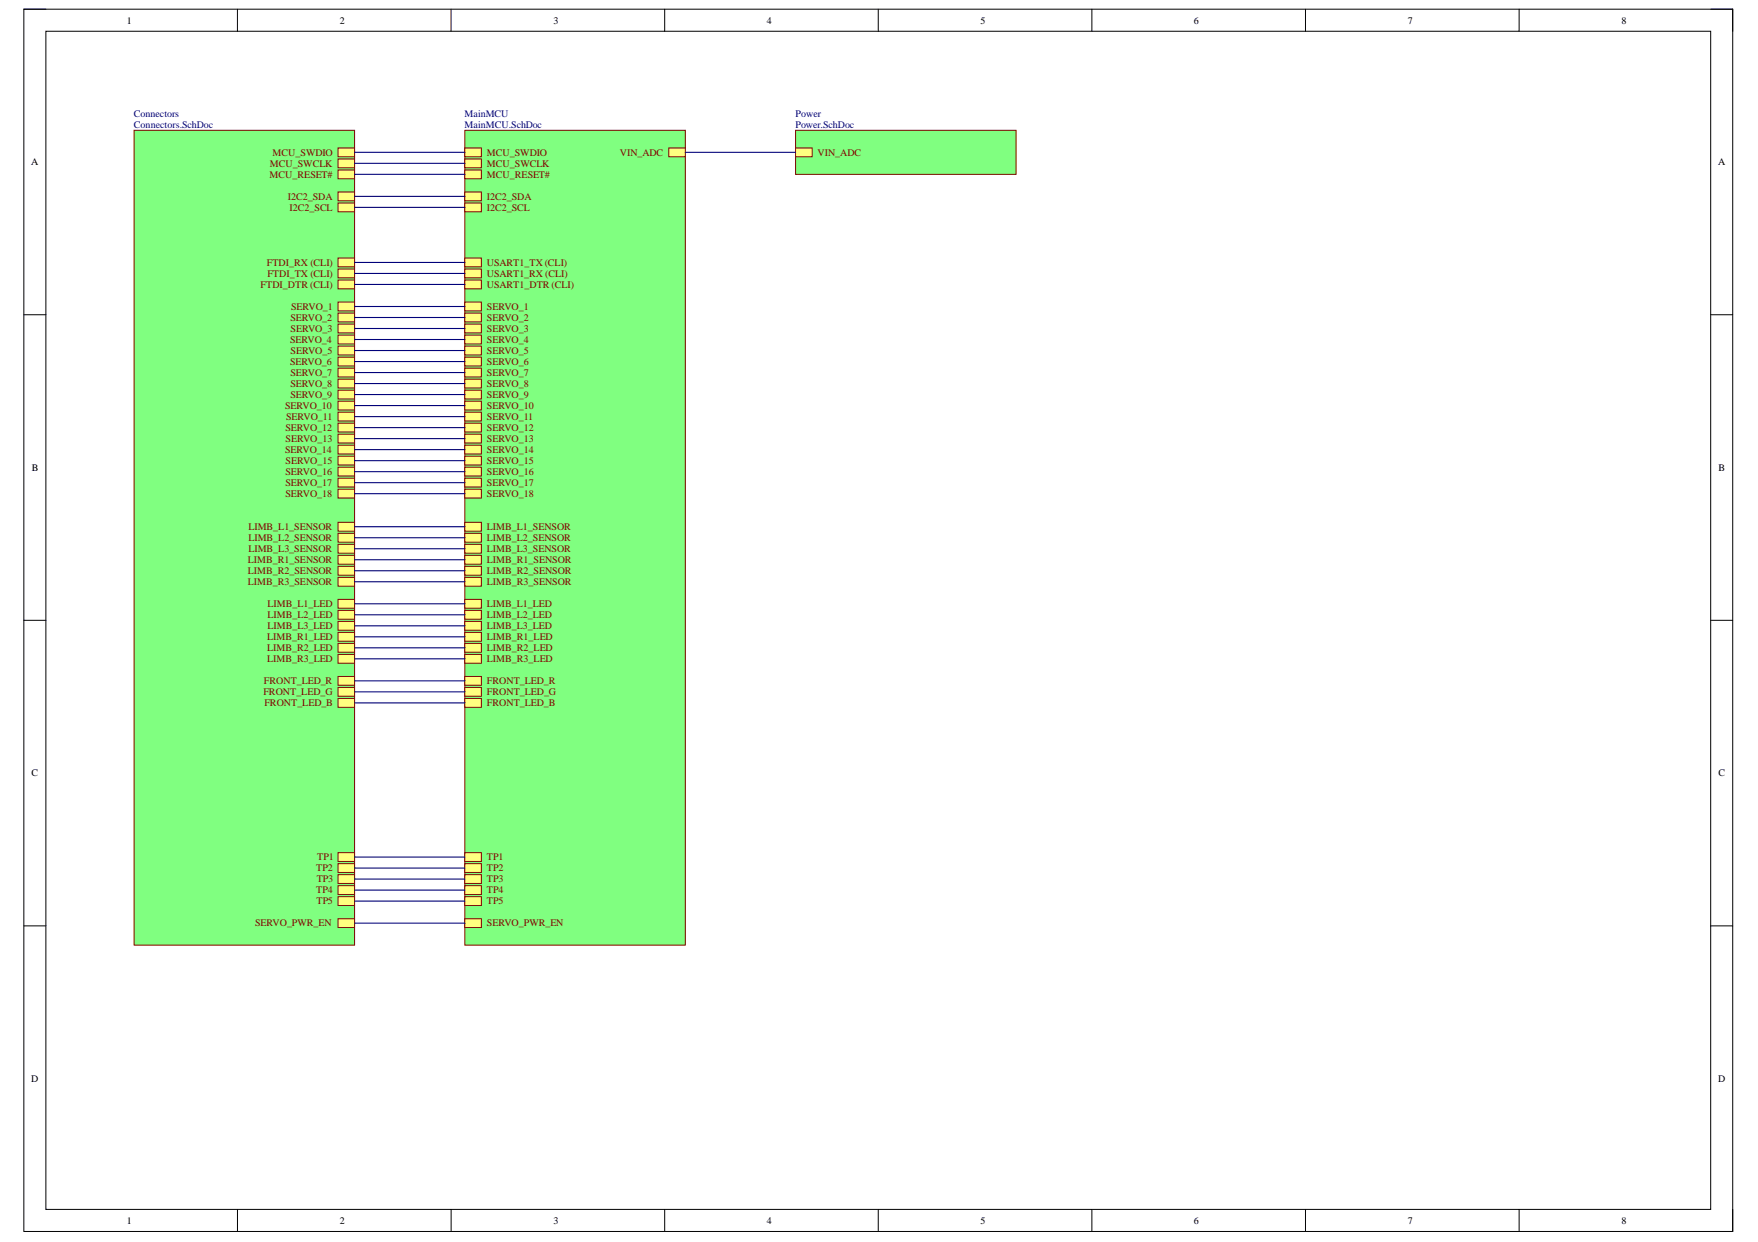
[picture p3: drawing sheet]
<svg xmlns="http://www.w3.org/2000/svg" width="297mm" height="210mm" viewBox="0 0 297 210" stroke-linecap="round" stroke-linejoin="round" font-family="sans-serif">
<defs><g id="words">
<g font-size="1.7">
<text x="21.4" y="4">1</text>
<text x="57.4" y="4">2</text>
<text x="93.5" y="4">3</text>
<text x="129.6" y="4">4</text>
<text x="165.7" y="4">5</text>
<text x="201.7" y="4">6</text>
<text x="237.9" y="4">7</text>
<text x="274" y="4">8</text>
<text x="5.3" y="27.9">A</text>
<text x="290.3" y="27.9">A</text>
<text x="5.4" y="79.6">B</text>
<text x="290.4" y="79.6">B</text>
<text x="5.3" y="131.2">C</text>
<text x="290.4" y="131.2">C</text>
<text x="5.3" y="182.9">D</text>
<text x="290.3" y="182.9">D</text>
<text x="21.4" y="206.8">1</text>
<text x="57.4" y="206.8">2</text>
<text x="93.5" y="206.8">3</text>
<text x="129.6" y="206.8">4</text>
<text x="165.7" y="206.8">5</text>
<text x="201.7" y="206.8">6</text>
<text x="237.9" y="206.8">7</text>
<text x="274" y="206.8">8</text>
</g>
<g font-size="1.7" fill="#000080">
<text x="22.6" y="19.8">Connectors</text>
<text x="22.6" y="21.6">Connectors.SchDoc</text>
<text x="78.5" y="19.8">MainMCU</text>
<text x="78.5" y="21.6">MainMCU.SchDoc</text>
<text x="134.4" y="19.8">Power</text>
<text x="134.4" y="21.6">Power.SchDoc</text>
</g>
<g font-size="1.7" fill="#800000">
<text x="45.6" y="28.2">MCU_SWCLK</text>
<text x="46.1" y="26.3">MCU_SWDIO</text>
<text x="82.3" y="26.3">MCU_SWDIO</text>
<text x="82.3" y="28.2">MCU_SWCLK</text>
<text x="104.7" y="26.3">VIN_ADC</text>
<text x="138.2" y="26.3">VIN_ADC</text>
<text x="45.6" y="30.1">MCU_RESET#</text>
<text x="48.6" y="33.8">I2C2_SDA</text>
<text x="48.9" y="35.6">I2C2_SCL</text>
<text x="82.3" y="30.1">MCU_RESET#</text>
<text x="82.3" y="33.8">I2C2_SDA</text>
<text x="82.3" y="35.6">I2C2_SCL</text>
<text x="45.1" y="44.9">FTDI_RX (CLI)</text>
<text x="45.2" y="46.8">FTDI_TX (CLI)</text>
<text x="82.3" y="44.9">USART1_TX (CLI)</text>
<text x="82.3" y="46.8">USART1_RX (CLI)</text>
<text x="44" y="48.6">FTDI_DTR (CLI)</text>
<text x="49.2" y="52.4">SERVO_1</text>
<text x="82.3" y="48.6">USART1_DTR (CLI)</text>
<text x="82.3" y="52.4">SERVO_1</text>
<text x="49" y="57.9">SERVO_4</text>
<text x="49.1" y="54.2">SERVO_2</text>
<text x="49.1" y="56.1">SERVO_3</text>
<text x="49.1" y="59.8">SERVO_5</text>
<text x="82.3" y="54.2">SERVO_2</text>
<text x="82.3" y="56.1">SERVO_3</text>
<text x="82.3" y="57.9">SERVO_4</text>
<text x="82.3" y="59.8">SERVO_5</text>
<text x="49" y="61.7">SERVO_6</text>
<text x="49.1" y="63.5">SERVO_7</text>
<text x="49.1" y="65.4">SERVO_8</text>
<text x="82.3" y="61.7">SERVO_6</text>
<text x="82.3" y="63.5">SERVO_7</text>
<text x="82.3" y="65.4">SERVO_8</text>
<text x="48.2" y="69.1">SERVO_10</text>
<text x="48.4" y="71">SERVO_11</text>
<text x="49.1" y="67.2">SERVO_9</text>
<text x="82.3" y="67.2">SERVO_9</text>
<text x="82.3" y="69.1">SERVO_10</text>
<text x="82.3" y="71">SERVO_11</text>
<text x="48.2" y="76.5">SERVO_14</text>
<text x="48.2" y="72.8">SERVO_12</text>
<text x="48.3" y="74.7">SERVO_13</text>
<text x="82.3" y="72.8">SERVO_12</text>
<text x="82.3" y="74.7">SERVO_13</text>
<text x="82.3" y="76.5">SERVO_14</text>
<text x="48.2" y="80.3">SERVO_16</text>
<text x="48.2" y="82.2">SERVO_17</text>
<text x="48.3" y="78.4">SERVO_15</text>
<text x="82.3" y="78.4">SERVO_15</text>
<text x="82.3" y="80.3">SERVO_16</text>
<text x="82.3" y="82.2">SERVO_17</text>
<text x="42" y="89.6">LIMB_L1_SENSOR</text>
<text x="48.2" y="84">SERVO_18</text>
<text x="82.3" y="84">SERVO_18</text>
<text x="82.3" y="89.6">LIMB_L1_SENSOR</text>
<text x="41.9" y="95.2">LIMB_R1_SENSOR</text>
<text x="42" y="91.5">LIMB_L2_SENSOR</text>
<text x="42" y="93.3">LIMB_L3_SENSOR</text>
<text x="82.3" y="91.5">LIMB_L2_SENSOR</text>
<text x="82.3" y="93.3">LIMB_L3_SENSOR</text>
<text x="82.3" y="95.2">LIMB_R1_SENSOR</text>
<text x="41.9" y="97">LIMB_R2_SENSOR</text>
<text x="41.9" y="98.9">LIMB_R3_SENSOR</text>
<text x="82.3" y="97">LIMB_R2_SENSOR</text>
<text x="82.3" y="98.9">LIMB_R3_SENSOR</text>
<text x="45.2" y="102.6">LIMB_L1_LED</text>
<text x="45.2" y="104.5">LIMB_L2_LED</text>
<text x="45.2" y="106.3">LIMB_L3_LED</text>
<text x="82.3" y="102.6">LIMB_L1_LED</text>
<text x="82.3" y="104.5">LIMB_L2_LED</text>
<text x="82.3" y="106.3">LIMB_L3_LED</text>
<text x="45.1" y="108.2">LIMB_R1_LED</text>
<text x="45.1" y="110.1">LIMB_R2_LED</text>
<text x="45.1" y="111.9">LIMB_R3_LED</text>
<text x="82.3" y="108.2">LIMB_R1_LED</text>
<text x="82.3" y="110.1">LIMB_R2_LED</text>
<text x="82.3" y="111.9">LIMB_R3_LED</text>
<text x="44.5" y="117.5">FRONT_LED_G</text>
<text x="44.6" y="115.6">FRONT_LED_R</text>
<text x="44.7" y="119.3">FRONT_LED_B</text>
<text x="82.3" y="115.6">FRONT_LED_R</text>
<text x="82.3" y="117.5">FRONT_LED_G</text>
<text x="82.3" y="119.3">FRONT_LED_B</text>
<text x="53.4" y="147.3">TP2</text>
<text x="53.5" y="149.1">TP3</text>
<text x="53.6" y="145.4">TP1</text>
<text x="82.3" y="149.1">TP3</text>
<text x="82.3" y="147.3">TP2</text>
<text x="82.3" y="145.4">TP1</text>
<text x="53.4" y="151">TP4</text>
<text x="53.5" y="152.9">TP5</text>
<text x="82.3" y="152.9">TP5</text>
<text x="82.3" y="151">TP4</text>
<text x="43.1" y="156.6">SERVO_PWR_EN</text>
<text x="82.3" y="156.6">SERVO_PWR_EN</text>
</g>
</g></defs>
<path d="M4 1.6h288.8v206.5h-288.8z" fill="none" stroke="#000" stroke-width=".17"/>
<path d="M7.8 5.3h281.2v199.1h-281.2z" fill-rule="evenodd" fill="#fff"/>
<g fill="none" stroke="#000" stroke-width=".17">
<path d="M4 1.6h3.8M7.8 5.3h281.2v199.1h-281.2zM40.1 1.6v3.7M76.2 1.6v3.7M112.3 1.6v3.7M148.4 1.6v3.7M184.5 1.6v3.7M220.6 1.6v3.7M256.7 1.6v3.7M289 1.6h3.8v3.7M4 53.2h3.8M289 53.2h3.8"/>
<path d="M4 104.8h3.8M289 104.8h3.8M4 156.5h3.8M289 156.5h3.8M40.1 204.4v3.7M76.2 204.4v3.7M112.3 204.4v3.7M148.4 204.4v3.7M184.5 204.4v3.7M220.6 204.4v3.7M256.7 204.4v3.7M292.8 204.4v3.7"/>
</g>
<path d="M22.7 22h37.2v137.7h-37.2z" fill-rule="evenodd" fill="#80ff80"/>
<path d="M22.7 22h37.2v137.7h-37.2z" fill="none" stroke="#800000" stroke-width=".17"/>
<path d="M57.1 25h2.8v1.5h-2.8z" fill-rule="evenodd" fill="#ffff80"/>
<path d="M57.1 25h2.8v1.5h-2.8z" fill="none" stroke="#800000" stroke-width=".17"/>
<path d="M57.1 26.9h2.8v1.4h-2.8z" fill-rule="evenodd" fill="#ffff80"/>
<path d="M57.1 26.9h2.8v1.4h-2.8z" fill="none" stroke="#800000" stroke-width=".17"/>
<path d="M57.1 28.7h2.8v1.5h-2.8z" fill-rule="evenodd" fill="#ffff80"/>
<path d="M57.1 28.7h2.8v1.5h-2.8z" fill="none" stroke="#800000" stroke-width=".17"/>
<path d="M57.1 43.6h2.8v1.5h-2.8z" fill-rule="evenodd" fill="#ffff80"/>
<path d="M57.1 43.6h2.8v1.5h-2.8z" fill="none" stroke="#800000" stroke-width=".17"/>
<path d="M57.1 45.5h2.8v1.5h-2.8z" fill-rule="evenodd" fill="#ffff80"/>
<path d="M57.1 45.5h2.8v1.5h-2.8z" fill="none" stroke="#800000" stroke-width=".17"/>
<path d="M57.1 51.1h2.8v1.4h-2.8z" fill-rule="evenodd" fill="#ffff80"/>
<path d="M57.1 51.1h2.8v1.4h-2.8z" fill="none" stroke="#800000" stroke-width=".17"/>
<path d="M57.1 52.9h2.8v1.5h-2.8z" fill-rule="evenodd" fill="#ffff80"/>
<path d="M57.1 52.9h2.8v1.5h-2.8z" fill="none" stroke="#800000" stroke-width=".17"/>
<path d="M57.1 54.8h2.8v1.5h-2.8z" fill-rule="evenodd" fill="#ffff80"/>
<path d="M57.1 54.8h2.8v1.5h-2.8z" fill="none" stroke="#800000" stroke-width=".17"/>
<path d="M57.1 56.6h2.8v1.5h-2.8z" fill-rule="evenodd" fill="#ffff80"/>
<path d="M57.1 56.6h2.8v1.5h-2.8z" fill="none" stroke="#800000" stroke-width=".17"/>
<path d="M57.1 58.5h2.8v1.5h-2.8z" fill-rule="evenodd" fill="#ffff80"/>
<path d="M57.1 58.5h2.8v1.5h-2.8z" fill="none" stroke="#800000" stroke-width=".17"/>
<path d="M57.1 60.4h2.8v1.4h-2.8z" fill-rule="evenodd" fill="#ffff80"/>
<path d="M57.1 60.4h2.8v1.4h-2.8z" fill="none" stroke="#800000" stroke-width=".17"/>
<path d="M57.1 62.2h2.8v1.5h-2.8z" fill-rule="evenodd" fill="#ffff80"/>
<path d="M57.1 62.2h2.8v1.5h-2.8z" fill="none" stroke="#800000" stroke-width=".17"/>
<path d="M57.1 64.1h2.8v1.5h-2.8z" fill-rule="evenodd" fill="#ffff80"/>
<path d="M57.1 64.1h2.8v1.5h-2.8z" fill="none" stroke="#800000" stroke-width=".17"/>
<path d="M57.1 65.9h2.8v1.5h-2.8z" fill-rule="evenodd" fill="#ffff80"/>
<path d="M57.1 65.9h2.8v1.5h-2.8z" fill="none" stroke="#800000" stroke-width=".17"/>
<path d="M57.1 67.8h2.8v1.5h-2.8z" fill-rule="evenodd" fill="#ffff80"/>
<path d="M57.1 67.8h2.8v1.5h-2.8z" fill="none" stroke="#800000" stroke-width=".17"/>
<path d="M57.1 69.7h2.8v1.4h-2.8z" fill-rule="evenodd" fill="#ffff80"/>
<path d="M57.1 69.7h2.8v1.4h-2.8z" fill="none" stroke="#800000" stroke-width=".17"/>
<path d="M57.1 71.5h2.8v1.5h-2.8z" fill-rule="evenodd" fill="#ffff80"/>
<path d="M57.1 71.5h2.8v1.5h-2.8z" fill="none" stroke="#800000" stroke-width=".17"/>
<path d="M57.1 73.4h2.8v1.5h-2.8z" fill-rule="evenodd" fill="#ffff80"/>
<path d="M57.1 73.4h2.8v1.5h-2.8z" fill="none" stroke="#800000" stroke-width=".17"/>
<path d="M57.1 75.2h2.8v1.5h-2.8z" fill-rule="evenodd" fill="#ffff80"/>
<path d="M57.1 75.2h2.8v1.5h-2.8z" fill="none" stroke="#800000" stroke-width=".17"/>
<path d="M57.1 77.1h2.8v1.5h-2.8z" fill-rule="evenodd" fill="#ffff80"/>
<path d="M57.1 77.1h2.8v1.5h-2.8z" fill="none" stroke="#800000" stroke-width=".17"/>
<path d="M57.1 79h2.8v1.5h-2.8z" fill-rule="evenodd" fill="#ffff80"/>
<path d="M57.1 79h2.8v1.5h-2.8z" fill="none" stroke="#800000" stroke-width=".17"/>
<path d="M57.1 80.8h2.8v1.5h-2.8z" fill-rule="evenodd" fill="#ffff80"/>
<path d="M57.1 80.8h2.8v1.5h-2.8z" fill="none" stroke="#800000" stroke-width=".17"/>
<path d="M57.1 82.7h2.8v1.5h-2.8z" fill-rule="evenodd" fill="#ffff80"/>
<path d="M57.1 82.7h2.8v1.5h-2.8z" fill="none" stroke="#800000" stroke-width=".17"/>
<path d="M57.1 155.3h2.8v1.5h-2.8z" fill-rule="evenodd" fill="#ffff80"/>
<path d="M57.1 155.3h2.8v1.5h-2.8z" fill="none" stroke="#800000" stroke-width=".17"/>
<path d="M57.1 32.4h2.8v1.5h-2.8z" fill-rule="evenodd" fill="#ffff80"/>
<path d="M57.1 32.4h2.8v1.5h-2.8z" fill="none" stroke="#800000" stroke-width=".17"/>
<path d="M57.1 34.3h2.8v1.5h-2.8z" fill-rule="evenodd" fill="#ffff80"/>
<path d="M57.1 34.3h2.8v1.5h-2.8z" fill="none" stroke="#800000" stroke-width=".17"/>
<path d="M57.1 47.3h2.8v1.5h-2.8z" fill-rule="evenodd" fill="#ffff80"/>
<path d="M57.1 47.3h2.8v1.5h-2.8z" fill="none" stroke="#800000" stroke-width=".17"/>
<path d="M57.1 88.3h2.8v1.5h-2.8z" fill-rule="evenodd" fill="#ffff80"/>
<path d="M57.1 88.3h2.8v1.5h-2.8z" fill="none" stroke="#800000" stroke-width=".17"/>
<path d="M57.1 90.1h2.8v1.5h-2.8z" fill-rule="evenodd" fill="#ffff80"/>
<path d="M57.1 90.1h2.8v1.5h-2.8z" fill="none" stroke="#800000" stroke-width=".17"/>
<path d="M57.1 92h2.8v1.5h-2.8z" fill-rule="evenodd" fill="#ffff80"/>
<path d="M57.1 92h2.8v1.5h-2.8z" fill="none" stroke="#800000" stroke-width=".17"/>
<path d="M57.1 93.9h2.8v1.4h-2.8z" fill-rule="evenodd" fill="#ffff80"/>
<path d="M57.1 93.9h2.8v1.4h-2.8z" fill="none" stroke="#800000" stroke-width=".17"/>
<path d="M57.1 95.7h2.8v1.5h-2.8z" fill-rule="evenodd" fill="#ffff80"/>
<path d="M57.1 95.7h2.8v1.5h-2.8z" fill="none" stroke="#800000" stroke-width=".17"/>
<path d="M57.1 97.6h2.8v1.5h-2.8z" fill-rule="evenodd" fill="#ffff80"/>
<path d="M57.1 97.6h2.8v1.5h-2.8z" fill="none" stroke="#800000" stroke-width=".17"/>
<path d="M57.1 101.3h2.8v1.5h-2.8z" fill-rule="evenodd" fill="#ffff80"/>
<path d="M57.1 101.3h2.8v1.5h-2.8z" fill="none" stroke="#800000" stroke-width=".17"/>
<path d="M57.1 103.2h2.8v1.4h-2.8z" fill-rule="evenodd" fill="#ffff80"/>
<path d="M57.1 103.2h2.8v1.4h-2.8z" fill="none" stroke="#800000" stroke-width=".17"/>
<path d="M57.1 105h2.8v1.5h-2.8z" fill-rule="evenodd" fill="#ffff80"/>
<path d="M57.1 105h2.8v1.5h-2.8z" fill="none" stroke="#800000" stroke-width=".17"/>
<path d="M57.1 106.9h2.8v1.5h-2.8z" fill-rule="evenodd" fill="#ffff80"/>
<path d="M57.1 106.9h2.8v1.5h-2.8z" fill="none" stroke="#800000" stroke-width=".17"/>
<path d="M57.1 108.7h2.8v1.5h-2.8z" fill-rule="evenodd" fill="#ffff80"/>
<path d="M57.1 108.7h2.8v1.5h-2.8z" fill="none" stroke="#800000" stroke-width=".17"/>
<path d="M57.1 110.6h2.8v1.5h-2.8z" fill-rule="evenodd" fill="#ffff80"/>
<path d="M57.1 110.6h2.8v1.5h-2.8z" fill="none" stroke="#800000" stroke-width=".17"/>
<path d="M57.1 118h2.8v1.5h-2.8z" fill-rule="evenodd" fill="#ffff80"/>
<path d="M57.1 118h2.8v1.5h-2.8z" fill="none" stroke="#800000" stroke-width=".17"/>
<path d="M57.1 116.2h2.8v1.5h-2.8z" fill-rule="evenodd" fill="#ffff80"/>
<path d="M57.1 116.2h2.8v1.5h-2.8z" fill="none" stroke="#800000" stroke-width=".17"/>
<path d="M57.1 114.3h2.8v1.5h-2.8z" fill-rule="evenodd" fill="#ffff80"/>
<path d="M57.1 114.3h2.8v1.5h-2.8z" fill="none" stroke="#800000" stroke-width=".17"/>
<path d="M57.1 151.5h2.8v1.5h-2.8z" fill-rule="evenodd" fill="#ffff80"/>
<path d="M57.1 151.5h2.8v1.5h-2.8z" fill="none" stroke="#800000" stroke-width=".17"/>
<path d="M57.1 149.7h2.8v1.5h-2.8z" fill-rule="evenodd" fill="#ffff80"/>
<path d="M57.1 149.7h2.8v1.5h-2.8z" fill="none" stroke="#800000" stroke-width=".17"/>
<path d="M57.1 147.8h2.8v1.5h-2.8z" fill-rule="evenodd" fill="#ffff80"/>
<path d="M57.1 147.8h2.8v1.5h-2.8z" fill="none" stroke="#800000" stroke-width=".17"/>
<path d="M57.1 146h2.8v1.5h-2.8z" fill-rule="evenodd" fill="#ffff80"/>
<path d="M57.1 146h2.8v1.5h-2.8z" fill="none" stroke="#800000" stroke-width=".17"/>
<path d="M57.1 144.1h2.8v1.5h-2.8z" fill-rule="evenodd" fill="#ffff80"/>
<path d="M57.1 144.1h2.8v1.5h-2.8z" fill="none" stroke="#800000" stroke-width=".17"/>
<path d="M78.5 22h37.3v137.7h-37.3z" fill-rule="evenodd" fill="#80ff80"/>
<path d="M78.5 22h37.3v137.7h-37.3z" fill="none" stroke="#800000" stroke-width=".17"/>
<path d="M78.5 25h2.8v1.5h-2.8z" fill-rule="evenodd" fill="#ffff80"/>
<path d="M78.5 25h2.8v1.5h-2.8z" fill="none" stroke="#800000" stroke-width=".17"/>
<path d="M78.5 26.9h2.8v1.4h-2.8z" fill-rule="evenodd" fill="#ffff80"/>
<path d="M78.5 26.9h2.8v1.4h-2.8z" fill="none" stroke="#800000" stroke-width=".17"/>
<path d="M78.5 28.7h2.8v1.5h-2.8z" fill-rule="evenodd" fill="#ffff80"/>
<path d="M78.5 28.7h2.8v1.5h-2.8z" fill="none" stroke="#800000" stroke-width=".17"/>
<path d="M78.5 43.6h2.8v1.5h-2.8z" fill-rule="evenodd" fill="#ffff80"/>
<path d="M78.5 43.6h2.8v1.5h-2.8z" fill="none" stroke="#800000" stroke-width=".17"/>
<path d="M78.5 45.5h2.8v1.5h-2.8z" fill-rule="evenodd" fill="#ffff80"/>
<path d="M78.5 45.5h2.8v1.5h-2.8z" fill="none" stroke="#800000" stroke-width=".17"/>
<path d="M113 25h2.8v1.5h-2.8z" fill-rule="evenodd" fill="#ffff80"/>
<path d="M113 25h2.8v1.5h-2.8z" fill="none" stroke="#800000" stroke-width=".17"/>
<path d="M78.5 155.3h2.8v1.5h-2.8z" fill-rule="evenodd" fill="#ffff80"/>
<path d="M78.5 155.3h2.8v1.5h-2.8z" fill="none" stroke="#800000" stroke-width=".17"/>
<path d="M78.5 32.4h2.8v1.5h-2.8z" fill-rule="evenodd" fill="#ffff80"/>
<path d="M78.5 32.4h2.8v1.5h-2.8z" fill="none" stroke="#800000" stroke-width=".17"/>
<path d="M78.5 34.3h2.8v1.5h-2.8z" fill-rule="evenodd" fill="#ffff80"/>
<path d="M78.5 34.3h2.8v1.5h-2.8z" fill="none" stroke="#800000" stroke-width=".17"/>
<path d="M78.5 47.3h2.8v1.5h-2.8z" fill-rule="evenodd" fill="#ffff80"/>
<path d="M78.5 47.3h2.8v1.5h-2.8z" fill="none" stroke="#800000" stroke-width=".17"/>
<path d="M78.5 51.1h2.8v1.4h-2.8z" fill-rule="evenodd" fill="#ffff80"/>
<path d="M78.5 51.1h2.8v1.4h-2.8z" fill="none" stroke="#800000" stroke-width=".17"/>
<path d="M78.5 52.9h2.8v1.5h-2.8z" fill-rule="evenodd" fill="#ffff80"/>
<path d="M78.5 52.9h2.8v1.5h-2.8z" fill="none" stroke="#800000" stroke-width=".17"/>
<path d="M78.5 54.8h2.8v1.5h-2.8z" fill-rule="evenodd" fill="#ffff80"/>
<path d="M78.5 54.8h2.8v1.5h-2.8z" fill="none" stroke="#800000" stroke-width=".17"/>
<path d="M78.5 56.6h2.8v1.5h-2.8z" fill-rule="evenodd" fill="#ffff80"/>
<path d="M78.5 56.6h2.8v1.5h-2.8z" fill="none" stroke="#800000" stroke-width=".17"/>
<path d="M78.5 58.5h2.8v1.5h-2.8z" fill-rule="evenodd" fill="#ffff80"/>
<path d="M78.5 58.5h2.8v1.5h-2.8z" fill="none" stroke="#800000" stroke-width=".17"/>
<path d="M78.5 60.4h2.8v1.4h-2.8z" fill-rule="evenodd" fill="#ffff80"/>
<path d="M78.5 60.4h2.8v1.4h-2.8z" fill="none" stroke="#800000" stroke-width=".17"/>
<path d="M78.5 62.2h2.8v1.5h-2.8z" fill-rule="evenodd" fill="#ffff80"/>
<path d="M78.5 62.2h2.8v1.5h-2.8z" fill="none" stroke="#800000" stroke-width=".17"/>
<path d="M78.5 64.1h2.8v1.5h-2.8z" fill-rule="evenodd" fill="#ffff80"/>
<path d="M78.5 64.1h2.8v1.5h-2.8z" fill="none" stroke="#800000" stroke-width=".17"/>
<path d="M78.5 65.9h2.8v1.5h-2.8z" fill-rule="evenodd" fill="#ffff80"/>
<path d="M78.5 65.9h2.8v1.5h-2.8z" fill="none" stroke="#800000" stroke-width=".17"/>
<path d="M78.5 67.8h2.8v1.5h-2.8z" fill-rule="evenodd" fill="#ffff80"/>
<path d="M78.5 67.8h2.8v1.5h-2.8z" fill="none" stroke="#800000" stroke-width=".17"/>
<path d="M78.5 69.7h2.8v1.4h-2.8z" fill-rule="evenodd" fill="#ffff80"/>
<path d="M78.5 69.7h2.8v1.4h-2.8z" fill="none" stroke="#800000" stroke-width=".17"/>
<path d="M78.5 71.5h2.8v1.5h-2.8z" fill-rule="evenodd" fill="#ffff80"/>
<path d="M78.5 71.5h2.8v1.5h-2.8z" fill="none" stroke="#800000" stroke-width=".17"/>
<path d="M78.5 73.4h2.8v1.5h-2.8z" fill-rule="evenodd" fill="#ffff80"/>
<path d="M78.5 73.4h2.8v1.5h-2.8z" fill="none" stroke="#800000" stroke-width=".17"/>
<path d="M78.5 75.2h2.8v1.5h-2.8z" fill-rule="evenodd" fill="#ffff80"/>
<path d="M78.5 75.2h2.8v1.5h-2.8z" fill="none" stroke="#800000" stroke-width=".17"/>
<path d="M78.5 77.1h2.8v1.5h-2.8z" fill-rule="evenodd" fill="#ffff80"/>
<path d="M78.5 77.1h2.8v1.5h-2.8z" fill="none" stroke="#800000" stroke-width=".17"/>
<path d="M78.5 79h2.8v1.5h-2.8z" fill-rule="evenodd" fill="#ffff80"/>
<path d="M78.5 79h2.8v1.5h-2.8z" fill="none" stroke="#800000" stroke-width=".17"/>
<path d="M78.5 80.8h2.8v1.5h-2.8z" fill-rule="evenodd" fill="#ffff80"/>
<path d="M78.5 80.8h2.8v1.5h-2.8z" fill="none" stroke="#800000" stroke-width=".17"/>
<path d="M78.5 82.7h2.8v1.5h-2.8z" fill-rule="evenodd" fill="#ffff80"/>
<path d="M78.5 82.7h2.8v1.5h-2.8z" fill="none" stroke="#800000" stroke-width=".17"/>
<path d="M78.5 88.3h2.8v1.5h-2.8z" fill-rule="evenodd" fill="#ffff80"/>
<path d="M78.5 88.3h2.8v1.5h-2.8z" fill="none" stroke="#800000" stroke-width=".17"/>
<path d="M78.5 90.1h2.8v1.5h-2.8z" fill-rule="evenodd" fill="#ffff80"/>
<path d="M78.5 90.1h2.8v1.5h-2.8z" fill="none" stroke="#800000" stroke-width=".17"/>
<path d="M78.5 92h2.8v1.5h-2.8z" fill-rule="evenodd" fill="#ffff80"/>
<path d="M78.5 92h2.8v1.5h-2.8z" fill="none" stroke="#800000" stroke-width=".17"/>
<path d="M78.5 93.9h2.8v1.4h-2.8z" fill-rule="evenodd" fill="#ffff80"/>
<path d="M78.5 93.9h2.8v1.4h-2.8z" fill="none" stroke="#800000" stroke-width=".17"/>
<path d="M78.5 95.7h2.8v1.5h-2.8z" fill-rule="evenodd" fill="#ffff80"/>
<path d="M78.5 95.7h2.8v1.5h-2.8z" fill="none" stroke="#800000" stroke-width=".17"/>
<path d="M78.5 97.6h2.8v1.5h-2.8z" fill-rule="evenodd" fill="#ffff80"/>
<path d="M78.5 97.6h2.8v1.5h-2.8z" fill="none" stroke="#800000" stroke-width=".17"/>
<path d="M78.5 114.3h2.8v1.5h-2.8z" fill-rule="evenodd" fill="#ffff80"/>
<path d="M78.5 114.3h2.8v1.5h-2.8z" fill="none" stroke="#800000" stroke-width=".17"/>
<path d="M78.5 116.2h2.8v1.5h-2.8z" fill-rule="evenodd" fill="#ffff80"/>
<path d="M78.5 116.2h2.8v1.5h-2.8z" fill="none" stroke="#800000" stroke-width=".17"/>
<path d="M78.5 118h2.8v1.5h-2.8z" fill-rule="evenodd" fill="#ffff80"/>
<path d="M78.5 118h2.8v1.5h-2.8z" fill="none" stroke="#800000" stroke-width=".17"/>
<path d="M78.5 151.5h2.8v1.5h-2.8z" fill-rule="evenodd" fill="#ffff80"/>
<path d="M78.5 151.5h2.8v1.5h-2.8z" fill="none" stroke="#800000" stroke-width=".17"/>
<path d="M78.5 149.7h2.8v1.5h-2.8z" fill-rule="evenodd" fill="#ffff80"/>
<path d="M78.5 149.7h2.8v1.5h-2.8z" fill="none" stroke="#800000" stroke-width=".17"/>
<path d="M78.5 147.8h2.8v1.5h-2.8z" fill-rule="evenodd" fill="#ffff80"/>
<path d="M78.5 147.8h2.8v1.5h-2.8z" fill="none" stroke="#800000" stroke-width=".17"/>
<path d="M78.5 146h2.8v1.5h-2.8z" fill-rule="evenodd" fill="#ffff80"/>
<path d="M78.5 146h2.8v1.5h-2.8z" fill="none" stroke="#800000" stroke-width=".17"/>
<path d="M78.5 144.1h2.8v1.5h-2.8z" fill-rule="evenodd" fill="#ffff80"/>
<path d="M78.5 144.1h2.8v1.5h-2.8z" fill="none" stroke="#800000" stroke-width=".17"/>
<path d="M78.5 101.3h2.8v1.5h-2.8z" fill-rule="evenodd" fill="#ffff80"/>
<path d="M78.5 101.3h2.8v1.5h-2.8z" fill="none" stroke="#800000" stroke-width=".17"/>
<path d="M78.5 103.2h2.8v1.4h-2.8z" fill-rule="evenodd" fill="#ffff80"/>
<path d="M78.5 103.2h2.8v1.4h-2.8z" fill="none" stroke="#800000" stroke-width=".17"/>
<path d="M78.5 105h2.8v1.5h-2.8z" fill-rule="evenodd" fill="#ffff80"/>
<path d="M78.5 105h2.8v1.5h-2.8z" fill="none" stroke="#800000" stroke-width=".17"/>
<path d="M78.5 106.9h2.8v1.5h-2.8z" fill-rule="evenodd" fill="#ffff80"/>
<path d="M78.5 106.9h2.8v1.5h-2.8z" fill="none" stroke="#800000" stroke-width=".17"/>
<path d="M78.5 108.7h2.8v1.5h-2.8z" fill-rule="evenodd" fill="#ffff80"/>
<path d="M78.5 108.7h2.8v1.5h-2.8z" fill="none" stroke="#800000" stroke-width=".17"/>
<path d="M78.5 110.6h2.8v1.5h-2.8z" fill-rule="evenodd" fill="#ffff80"/>
<path d="M78.5 110.6h2.8v1.5h-2.8z" fill="none" stroke="#800000" stroke-width=".17"/>
<path d="M134.4 22h37.3v7.5h-37.3z" fill-rule="evenodd" fill="#80ff80"/>
<path d="M134.4 22h37.3v7.5h-37.3z" fill="none" stroke="#800000" stroke-width=".17"/>
<path d="M134.4 25h2.8v1.5h-2.8z" fill-rule="evenodd" fill="#ffff80"/>
<path d="M134.4 25h2.8v1.5h-2.8z" fill="none" stroke="#800000" stroke-width=".17"/>
<g fill="none" stroke="#000080" stroke-width=".19">
<path d="M59.9 35h18.6M59.9 33.2h18.6M59.9 29.5h18.6M59.9 27.6h18.6M59.9 25.7h18.6M115.8 25.7h18.6M59.9 59.2h18.6M59.9 57.4h18.6M59.9 55.5h18.6M59.9 53.7h18.6M59.9 51.8h18.6M59.9 48.1h18.6"/>
<path d="M59.9 46.2h18.6M59.9 44.4h18.6M59.9 79.7h18.6M59.9 77.9h18.6M59.9 76h18.6M59.9 74.1h18.6M59.9 72.3h18.6M59.9 70.4h18.6M59.9 68.5h18.6M59.9 66.7h18.6M59.9 64.8h18.6M59.9 63h18.6"/>
<path d="M59.9 61.1h18.6M59.9 83.4h18.6M59.9 81.6h18.6M59.9 98.3h18.6M59.9 96.5h18.6M59.9 94.6h18.6M59.9 92.7h18.6M59.9 90.9h18.6M59.9 89h18.6M59.9 111.3h18.6M59.9 109.5h18.6M59.9 107.6h18.6"/>
<path d="M59.9 105.8h18.6M59.9 103.9h18.6M59.9 102h18.6M59.9 116.9h18.6M59.9 115.1h18.6M59.9 118.8h18.6M59.9 156h18.6M59.9 152.3h18.6M59.9 150.4h18.6M59.9 148.6h18.6M59.9 146.7h18.6M59.9 144.8h18.6"/>
</g>
<use href="#words"/>
</svg>
